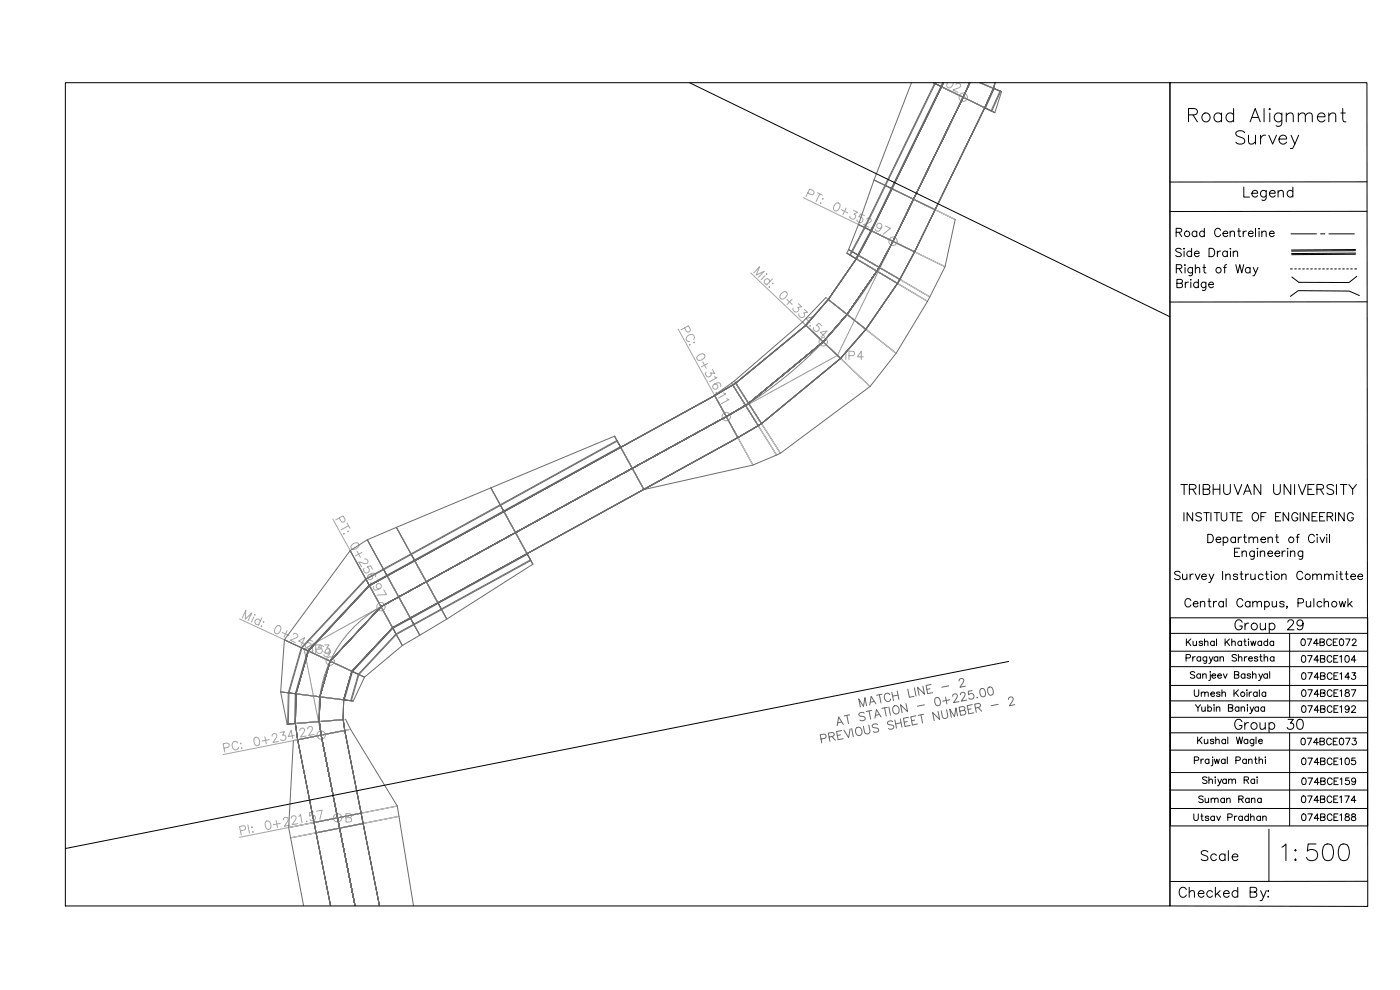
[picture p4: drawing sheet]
<svg xmlns="http://www.w3.org/2000/svg" width="420mm" height="297mm" viewBox="0 0 420 297" stroke-linecap="round" stroke-linejoin="round" font-family="sans-serif">
<defs><g id="words">
<text font-size="8.8" x="383.5" y="259.3">1:500</text>
<g font-size="7.5">
<text x="372.2" y="61.4">Legend</text>
<text x="369.4" y="191.2">Group 29</text>
</g>
<g font-size="6.2">
<text x="353.1" y="149.6">TRIBHUVAN UNIVERSITY</text>
<text x="359.1" y="259.3">Scale</text>
</g>
<text font-size="5.7" x="351.7" y="72.3">Road Centreline</text>
<g font-size="5.3">
<text x="389.1" y="195.1">074BCE072</text>
<text x="389.5" y="200">074BCE104</text>
<text x="389.5" y="210.3">074BCE187</text>
<text x="389.1" y="224.7">074BCE073</text>
<text x="389.5" y="230.7">074BCE105</text>
<text x="389.5" y="236.7">074BCE159</text>
<text x="358.4" y="242">Suman Rana</text>
<text x="389.5" y="242">074BCE174</text>
</g>
<g font-size="4.9">
<text x="389.5" y="205">074BCE143</text>
<text x="389.5" y="214.8">074BCE192</text>
<text x="357" y="247.3">Utsav Pradhan</text>
<text x="389.5" y="247.3">074BCE188</text>
</g>
</g></defs>
<!-- layer: C-ROAD-TEXT -->
<g fill="none" stroke="#a4a4a4" stroke-width=".3">
<path d="M280.1 24.8l9 4.4M282.9 25.2l-.1 .1 .2 .1M284.3 24.8a1.06 1.06 0 0 0 .2 1.4l.2 .1a1.35 1.35 0 0 0 1.4-1.5M286.9 25.3l.7-.3 .7 .5a.79 .79 0 0 1-.7 .9l-1.6 .6 1.5 .7M241 59.3l27 13.1M242.4 57.9l1 .5a.67 .67 0 0 0 .8-.3 .67 .67 0 0 0-.2-.9l-1-.5-1.1 2.3M245.3 57.8l1.5 .8M246 58.2l-1.1 2.3M246.8 59.6l.2 .1zM246.2 60.9l.2 .1zM250.8 61.1a.79 .79 0 0 1 .9-.2 .79 .79 0 0 1 .4 .8 1.28 1.28 0 0 1-1.6 1.5 1.37 1.37 0 0 1 .3-2.1zM252.5 62.9l1.9 1"/>
<path d="M253.9 62.4l-.9 2M256.1 63.1l1.2 .6-1 .5a.84 .84 0 0 1-.1 1.5 .84 .84 0 0 1-1.2-.8M259.4 64.7l-1.1-.5-.6 .9a.9 .9 0 0 1 1.3 .6 .9 .9 0 0 1-.8 1.1 .9 .9 0 0 1-1-.9M260.1 65.7l.7-.3 .7 .6a.79 .79 0 0 1-.7 .8l-1.6 .6 1.5 .7M261.5 68.3l-.1 .2h.2M264.6 68.2a.79 .79 0 0 1-1.3 .1 .79 .79 0 0 1 .3-1.2 .79 .79 0 0 1 1.1 .6 1.34 1.34 0 0 1-1.7 1.6l-.3-.6M265.7 67.8l1.5 .7-2.2 1.8M203.5 98.7l14.5 26.3M205.4 98.4l.6 .9a.67 .67 0 0 0 .8 .3 .67 .67 0 0 0 .3-.9l-.5-1-2.2 1.3M225.3 81.9l21.8 20.7M226.2 81.9l1.8-1.9-1.1 2.5 2.5-1.1-1.8 1.8M229.6 82.7l-1.2 1.3"/>
<path d="M230 82.1l.2 .2zM230.8 86l.1 .2zM231 84.6a.81 .81 0 0 0-.8-.9 .81 .81 0 0 0-.8 .8 .81 .81 0 0 0 .9 .8M231.8 85l.1 .2zM231.8 83.7l-1.7 1.8M234.7 87.9l.5-.3a.78 .78 0 0 1 .8 .1 .78 .78 0 0 1 .2 .9 1.28 1.28 0 0 1-2 .9 1.15 1.15 0 0 1 .5-1.6zM236.2 89.8l1.5 1.5M237.7 89.8l-1.5 1.6M239.6 91.1l1 .9-1.2 .2a.85 .85 0 0 1-.5 1.5 .85 .85 0 0 1-.9-1.3M241.4 92.8l.9 .9-1.2 .2a.84 .84 0 0 1-.4 1.4 .84 .84 0 0 1-.9-1.2M243.1 96.8l-1.3-1.3 2-.4-1.7 1.9M243.2 97.7l-.2 .2h.2"/>
<path d="M246.6 97.8l-.8-.8-.9 .7a.9 .9 0 0 1 1 .9 .9 .9 0 0 1-1 .8 .9 .9 0 0 1-.7-1.1M206.9 103.4l.1 .2zM208.2 101.8a.94 .94 0 0 0 0-1.2 .94 .94 0 0 0-1.2-.2l-.6 .3a.94 .94 0 0 0-.4 1.1 .94 .94 0 0 0 1 .7M208.2 102.7l.1 .2zM209.3 106.9a1.27 1.27 0 0 1 2.2-.3 1.46 1.46 0 0 1-2.2 1.3l-.2-.6zM210.9 108.6l1.1 1.9M212.4 109l-1.9 1.1M213.8 110.9l.7 1.1-1.2-.1a.84 .84 0 0 1-.9 1.2 .84 .84 0 0 1-.5-1.4M214.3 115.3a.79 .79 0 0 1 1.1 .6 .79 .79 0 0 1-.9 .9 .79 .79 0 0 1-.5-1.2 1.78 1.78 0 0 1 2.2-.5l.1 .6-.1 .2M214.5 113l.7 .3-2.3 1.2M215 117.8h-.1l.1 .2M217.1 117.9l.8 .3-2.3 1.2"/>
<path d="M218.1 119.6l.7 .3-2.2 1.2M247.5 100.9l-1.3-1.2 2-.4-1.7 1.8M253.8 105.4v2.5M254.8 106.7h1.1a.66 .66 0 0 0 .6-.7 .66 .66 0 0 0-.6-.6h-1.1v2.5M259.1 107.1h-1.8l1.2-1.7v2.5M99.9 155.7l14.4 26.3M101.8 155.4l.5 1a.67 .67 0 0 0 .9 .2 .67 .67 0 0 0 .3-.9l-.5-.9-2.3 1.2M104.2 157l.8 1.5M104.4 159.4l.1 .2zM104.6 157.7l-2.2 1.3M103.1 160.1l.1 .2zM105.5 163.6a1.28 1.28 0 0 1 2.2-.2 1.47 1.47 0 0 1-2.2 1.2l-.2-.6z"/>
<path d="M107.1 165.3l1.1 1.9M108.6 165.8l-1.9 1M109.3 170.5a.9 .9 0 0 0 .3 1.3 .9 .9 0 0 0 1.3-.5 .9 .9 0 0 0-.7-1.2l1-.4 .6 1.1M109.4 167.8l.8 .1 .2 .9a.78 .78 0 0 1-1.1 .3l-1.6-.5 .8 1.5M110.8 172.4a.79 .79 0 0 1 1.1 .7 .79 .79 0 0 1-1 .8 .79 .79 0 0 1-.5-1.1 1.75 1.75 0 0 1 2.2-.5l.2 .5-.2 .3M111.5 175l-.2-.1 .1 .2M112.1 175.9a.73 .73 0 0 0 .1 .8 .73 .73 0 0 0 .7 .4 1.48 1.48 0 0 0 1.5-1.6 .79 .79 0 0 0-1-.4 .79 .79 0 0 0-.4 1.1 .79 .79 0 0 0 1 .4M115.2 176.9l.8 1.5-2.8 .2M71.9 185.7l27.2 12.7M72.7 185.4l1.1-2.3-.2 2.7 1.9-1.9-1 2.3M76.2 185.1l-.7 1.6M76.4 184.4l.2 .1z"/>
<path d="M78.1 186.4a.81 .81 0 0 0-1-.6 .81 .81 0 0 0-.5 1.1 .81 .81 0 0 0 1.1 .4M78.4 187.9l.2 .1zM78.6 185.3l-1.1 2.3M79 186.6l.2 .1zM83 187.9a.77 .77 0 0 1 .9-.1 .77 .77 0 0 1 .4 .7 1.29 1.29 0 0 1-1.6 1.5 1.38 1.38 0 0 1 .3-2.1zM84.7 189.8l2 .9M86.1 189.2l-.9 2M88 190.4l.7-.4 .7 .6a.8 .8 0 0 1-.7 .9l-1.6 .6 1.5 .7M91.3 193.1l-1.7-.8 1.8-1-1 2.3M93.8 193.5v2.5M93.9 192.4l-1.1-.5-.6 1a.9 .9 0 0 1 1.2 .5 .9 .9 0 0 1-.7 1.2 .9 .9 0 0 1-1-.9M93.9 195h-.2l.2 .1"/>
<path d="M94.7 194.8h1.1a.66 .66 0 0 0 .6-.7 .66 .66 0 0 0-.6-.6h-1.1v2.5M97.1 194l-1.1-.5-.5 .9a.9 .9 0 0 1 1.2 .5 .9 .9 0 0 1-.7 1.2 .9 .9 0 0 1-1-.9M97.5 193.5h1.3l-.7 .9a.83 .83 0 0 1 .6 1.4 .83 .83 0 0 1-1.5-.3M99.1 195.8a.79 .79 0 0 1-1.3 .1 .79 .79 0 0 1 .3-1.2 .79 .79 0 0 1 1.1 .6 1.75 1.75 0 0 1-1.5 1.7l-.5-.3v-.3M84.1 219.8l1.3-.3-.6 1.1a.85 .85 0 0 1 .9 1.2 .85 .85 0 0 1-1.5 0M90 219.2l.3-.7 .9 .1a.79 .79 0 0 1 0 1.1l-1 1.4 1.7-.3M92.4 218.7l.3-.6h.9a.78 .78 0 0 1 0 1.1l-1 1.5 1.7-.4M67.2 224.5l1.1-.2a.67 .67 0 0 0 .5-.8 .67 .67 0 0 0-.8-.6l-1 .3 .5 2.5M71.4 222.9a.93 .93 0 0 0-1.2-.4 .93 .93 0 0 0-.6 1.1l.2 .6a.93 .93 0 0 0 .9 .8 .93 .93 0 0 0 .9-.8M72.2 223l.1 .2zM72.5 224.4l.1 .2zM76.4 221.4a.84 .84 0 0 1 1.2 .1 1.29 1.29 0 0 1-.4 2.2 1.63 1.63 0 0 1-.8-2.3z"/>
<path d="M79.5 221.1l.4 2.1M80.8 221.9l-2.2 .4M81.7 220.9l.3-.7h.9a.78 .78 0 0 1 0 1.2l-1 1.4 1.7-.3M88.3 220.7l-1.8 .3 .9-1.9 .5 2.5M89.1 221.1l.1 .3 .1-.2M96.4 220.6l-29.4 5.8M72.2 249.3l1-.2a.67 .67 0 0 0 .5-.8 .67 .67 0 0 0-.7-.5l-1.1 .2 .5 2.5M74.4 247.5l.5 2.5M75.6 248.1l.1 .2zM75.9 249.5v.3zM79.7 246.5a.83 .83 0 0 1 1.3 .2 1.28 1.28 0 0 1-.4 2.2 1.63 1.63 0 0 1-.9-2.4zM82.9 246.2l.4 2.1"/>
<path d="M84.2 247l-2.2 .5M85.1 246l.3-.7 .9 .1a.8 .8 0 0 1 0 1.1l-1 1.4 1.7-.3M87.4 245.5l.4-.7 .9 .1a.76 .76 0 0 1-.1 1.1l-.9 1.4 1.6-.3M89.7 245l.5-.6 .4 2.5M92 246.3l-.1 .2 .3-.1M94.1 243.6l-1.2 .2 .1 1.1a.89 .89 0 0 1 1.3-.3 .89 .89 0 0 1 .1 1.4 .89 .89 0 0 1-1.3-.1M95 243.4l1.7-.3-.7 2.7M101.3 245.4l-29.4 5.8M103.8 245.3l1.5-.1 .2-.3-.1-.5-.5-.3h-1.1v2.5h1.1a.66 .66 0 0 0 .6-.6 .66 .66 0 0 0-.6-.7"/>
<circle cx="289.1" cy="29.2" r="1.25"/>
<circle cx="268" cy="72.4" r="1.25"/>
<circle cx="247.1" cy="102.6" r="1.25"/>
<circle cx="218" cy="125" r="1.25"/>
<circle cx="99.1" cy="198.4" r="1.25"/>
<circle cx="114.4" cy="182" r="1.25"/>
<circle cx="96.4" cy="220.6" r="1.25"/>
<circle cx="101.3" cy="245.4" r="1.25"/>
</g>
<!-- layer: C-ROAD -->
<g fill="none" stroke="#a4a4a4" stroke-width=".3">
<path d="M251.3 106.6h.1M91.3 194.7h.1M101.3 245.4h.1"/>
<circle cx="289.1" cy="29.2" r=".1"/>
<circle cx="268" cy="72.4" r=".1"/>
<circle cx="218" cy="125" r=".1"/>
<circle cx="114.4" cy="182" r=".1"/>
<circle cx="96.4" cy="220.6" r=".1"/>
</g>
<g fill="none" stroke="#979797" stroke-width=".3">
<path d="M289.2 28.9l-.1 .3M289.3 28.6l-.1 .2M289.5 28.3l-.1 .2M289.7 27.9l-.1 .3M289.8 27.6l-.1 .2M290 27.3l-.1 .2M290.2 26.9l-.1 .2M290.3 26.6l-.1 .2M290.5 26.2l-.1 .3M290.7 25.9l-.2 .2M290.8 25.6l-.1 .2M291 25.2l-.1 .3"/>
<path d="M291.1 24.9l-.1 .2M264.4 79.8l-.1 .2M264.6 79.5l-.2 .2M264.7 79.1l-.1 .3M264.9 78.8l-.1 .2M265.1 78.5l-.2 .2M265.2 78.1l-.1 .2M265.4 77.8l-.1 .2M265.5 77.4l-.1 .3M265.7 77.1l-.1 .2M265.9 76.8l-.1 .2M266 76.4l-.1 .3"/>
<path d="M266.2 76.1l-.1 .2M266.4 75.8l-.1 .2M266.5 75.4l-.1 .2M266.7 75.1l-.1 .2M266.9 74.8l-.2 .2M267 74.4l-.1 .2M267.2 74.1l-.1 .2M267.3 73.7l-.1 .3M267.5 73.4l-.1 .2M267.7 73.1l-.1 .2M267.8 72.7l-.1 .3M268 72.4l-.1 .2"/>
<path d="M254.7 99.7l-.1 .2M254.9 99.4l-.1 .2M255 99l-.1 .3M255.2 98.7l-.1 .2M255.4 98.4l-.1 .2M255.5 98l-.1 .2M255.7 97.7l-.1 .2M255.9 97.3l-.2 .3M256 97l-.1 .2M256.2 96.7l-.1 .2M256.4 96.3l-.2 .3M256.5 96l-.1 .2"/>
<path d="M256.7 95.7l-.1 .2M256.8 95.3l-.1 .2M257 95l-.1 .2M257.2 94.6l-.1 .3M257.3 94.3l-.1 .2M257.5 94l-.1 .2M257.7 93.6l-.2 .3M257.8 93.3l-.1 .2M258 93l-.1 .2M258.2 92.6l-.2 .2M258.3 92.3l-.1 .2M258.5 91.9l-.1 .3"/>
<path d="M258.6 91.6l-.1 .2M258.8 91.3l-.1 .2M259 90.9l-.1 .3M259.1 90.6l-.1 .2M259.3 90.3l-.1 .2M259.5 89.9l-.1 .2M259.6 89.6l-.1 .2M259.8 89.2l-.1 .3M260 88.9l-.1 .2M260.1 88.6l-.1 .2M260.3 88.2l-.1 .3M260.5 87.9l-.2 .2"/>
<path d="M260.6 87.6l-.1 .2M260.8 87.2l-.1 .3M260.9 86.9l-.1 .2M261.1 86.6l-.1 .2M261.3 86.2l-.1 .2M261.4 85.9l-.1 .2M261.6 85.5l-.1 .3M261.8 85.2l-.1 .2M261.9 84.9l-.1 .2M262.1 84.5l-.1 .3M262.3 84.2l-.1 .2M262.4 83.9l-.1 .2"/>
<path d="M262.6 83.5l-.1 .2M262.8 83.2l-.2 .2M262.9 82.8l-.1 .3M263.1 82.5l-.1 .2M263.2 82.2l-.1 .2M263.4 81.8l-.1 .3M263.6 81.5l-.1 .2M263.7 81.2l-.1 .2M263.9 80.8l-.1 .2M264.1 80.5l-.1 .2M264.2 80.1l-.1 .3M227.4 119.8l-.3 .2"/>
<path d="M227.7 119.6l-.2 .2M228 119.5l-.2 .1M228.3 119.3l-.2 .1M228.7 119.1l-.2 .1M229 118.9l-.2 .1M229.3 118.7l-.2 .2M229.7 118.6l-.2 .1M230 118.4l-.2 .1M230.3 118.2l-.2 .1M230.7 118l-.3 .1M231 117.8l-.2 .2M231.3 117.7l-.2 .1"/>
<path d="M231.6 117.5l-.2 .1M232 117.3l-.3 .1M232.3 117.1l-.2 .1M232.6 116.9l-.2 .2M233 116.8l-.3 .1M233.3 116.6l-.2 .1M233.6 116.4l-.2 .1M233.9 116.2l-.2 .1M234.3 116l-.3 .2M234.6 115.8l-.2 .2M234.9 115.7l-.2 .1M235.2 115.5l-.2 .1"/>
<path d="M235.6 115.3l-.2 .1M235.9 115.1l-.2 .1M236.2 114.9l-.2 .2M236.6 114.8l-.2 .1M236.9 114.6l-.2 .1M237.2 114.4l-.2 .1M237.5 114.2l-.2 .1M237.9 114l-.2 .2M238.2 113.9l-.2 .1M238.5 113.7l-.2 .1M238.9 113.5l-.3 .1M239.2 113.3l-.2 .1"/>
<path d="M239.5 113.1l-.2 .2M239.9 113l-.3 .1M240.2 112.8l-.2 .1M240.5 112.6l-.2 .1M240.8 112.4l-.2 .1M241.2 112.2l-.3 .2M241.5 112.1l-.2 .1M241.8 111.9l-.2 .1M242.2 111.7l-.3 .1M242.5 111.5l-.2 .1M242.8 111.3l-.2 .2M243.1 111.1l-.2 .2"/>
<path d="M243.5 111l-.3 .1M243.8 110.8l-.2 .1M244.1 110.6l-.2 .1M244.4 110.4l-.2 .1M244.8 110.2l-.2 .2M245.1 110.1l-.2 .1M245.4 109.9l-.2 .1M245.8 109.7l-.3 .1M246.1 109.5l-.2 .1M246.4 109.3l-.2 .2M246.8 109.2l-.3 .1M247.1 109l-.2 .1"/>
<path d="M247.4 108.8l-.2 .1M247.7 108.6l-.2 .1M248.1 108.4l-.3 .2M248.4 108.3l-.2 .1M248.7 108.1l-.2 .1M249.1 107.9l-.3 .1M249.4 107.7l-.2 .1M249.7 107.5l-.2 .2M250 107.3l-.2 .2M250.4 107.2l-.3 .1M250.7 107l-.2 .1M251 106.8l-.2 .1"/>
<path d="M251.4 106.4l-.3 .3M251.6 106.1l-.1 .2M251.7 105.8l-.1 .2M251.9 105.4l-.1 .3M252.1 105.1l-.1 .2M252.2 104.8l-.1 .2M252.4 104.4l-.1 .2M252.6 104.1l-.1 .2M252.7 103.7l-.1 .3M252.9 103.4l-.1 .2M253.1 103.1l-.1 .2M253.2 102.7l-.1 .3"/>
<path d="M253.4 102.4l-.1 .2M253.6 102.1l-.1 .2M253.7 101.7l-.1 .2M253.9 101.4l-.1 .2M254 101l-.1 .3M254.2 100.7l-.1 .2M254.4 100.4l-.1 .2M254.5 100l-.1 .3M218.2 124.9l-.2 .1M218.5 124.7l-.2 .1M218.8 124.5l-.2 .2M219.2 124.3l-.3 .2"/>
<path d="M219.5 124.2l-.2 .1M219.8 124l-.2 .1M220.1 123.8l-.2 .1M220.5 123.6l-.3 .1M220.8 123.4l-.2 .2M221.1 123.3l-.2 .1M221.4 123.1l-.2 .1M221.8 122.9l-.2 .1M222.1 122.7l-.2 .1M222.4 122.5l-.2 .2M222.8 122.4l-.3 .1M223.1 122.2l-.2 .1"/>
<path d="M223.4 122l-.2 .1M223.8 121.8l-.3 .1M224.1 121.6l-.2 .2M224.4 121.5l-.2 .1M224.7 121.3l-.2 .1M225.1 121.1l-.3 .1M225.4 120.9l-.2 .1M225.7 120.7l-.2 .2M226.1 120.6l-.3 .1M226.4 120.4l-.2 .1M226.7 120.2l-.2 .1M227 120l-.2 .1"/>
<path d="M91.3 195l.1 .3M91.4 195.4v.2M91.4 194.6l-.1 .3M91.5 195.7v.3M91.5 196.1l.1 .3M91.6 196.5l.1 .2M91.7 196.9v.2M91.7 194.5l-.2 .1M91.8 197.2v.3M91.8 197.6l.1 .2M91.9 198l.1 .2M92 198.3v.3"/>
<path d="M92.1 198.7v.2M92.1 194.3l-.2 .1M92.1 199.1l.1 .2M92.2 199.4v.3M92.3 199.8v.2M92.4 194.1l-.2 .1M92.7 193.9l-.2 .1M93.1 193.7l-.3 .2M93.4 193.6l-.2 .1M93.7 193.4l-.2 .1M94 193.2l-.2 .1M94.4 193l-.2 .1"/>
<path d="M94.7 192.8l-.2 .2M95 192.7l-.2 .1M95.4 192.5l-.3 .1M95.7 192.3l-.2 .1M96 192.1l-.2 .1M96.3 191.9l-.2 .2M96.7 191.7l-.3 .2M97 191.6l-.2 .1M97.3 191.4l-.2 .1M97.7 191.2l-.3 .1M98 191l-.2 .1M98.3 190.8l-.2 .2"/>
<path d="M98.6 190.7l-.2 .1M99 190.5l-.2 .1M99.3 190.3l-.2 .1M99.6 190.1l-.2 .1M100 189.9l-.3 .2M100.3 189.8l-.2 .1M100.6 189.6l-.2 .1M100.9 189.4l-.2 .1M101.3 189.2l-.2 .1M101.6 189l-.2 .2M101.9 188.9l-.2 .1M102.3 188.7l-.3 .1"/>
<path d="M102.6 188.5l-.2 .1M102.9 188.3l-.2 .1M103.2 188.1l-.2 .2M103.6 188l-.3 .1M103.9 187.8l-.2 .1M104.2 187.6l-.2 .1M104.6 187.4l-.3 .1M104.9 187.2l-.2 .2M105.2 187l-.2 .2M105.5 186.9l-.2 .1M105.9 186.7l-.2 .1M106.2 186.5l-.2 .1"/>
<path d="M106.5 186.3l-.2 .1M106.9 186.2l-.3 .1M107.2 186l-.2 .1M107.5 185.8l-.2 .1M107.8 185.6l-.2 .1M108.2 185.4l-.2 .1M108.5 185.2l-.2 .2M108.8 185.1l-.2 .1M109.2 184.9l-.3 .1M109.5 184.7l-.2 .1M109.8 184.5l-.2 .1M110.1 184.3l-.2 .2"/>
<path d="M110.5 184.2l-.2 .1M110.8 184l-.2 .1M111.1 183.8l-.2 .1M111.5 183.6l-.3 .1M111.8 183.4l-.2 .2M112.1 183.3l-.2 .1M112.4 183.1l-.2 .1M112.8 182.9l-.3 .1M113.1 182.7l-.2 .1M113.4 182.5l-.2 .1M113.8 182.4l-.3 .1M114.1 182.2l-.2 .1"/>
<path d="M114.3 182l-.1 .1M92.3 200.2l.1 .2M92.4 200.5l.1 .3M92.5 200.9v.2M92.6 201.3v.2M92.6 201.6l.1 .3M92.7 202l.1 .2M92.8 202.4v.2M92.9 202.7v.3M92.9 203.1l.1 .3M93 203.5l.1 .2M93.1 203.8v.3"/>
<path d="M93.1 204.2l.1 .3M93.2 204.6l.1 .2M93.3 204.9v.3M93.4 205.3v.3M93.4 205.7l.1 .2M93.5 206.1l.1 .2M93.6 206.4v.3M93.7 206.8v.2M93.7 207.2l.1 .2M93.8 207.5l.1 .3M93.9 207.9v.2M94 208.3v.2"/>
<path d="M94 208.6l.1 .3M94.1 209v.2M94.2 209.4v.2M94.2 209.7l.1 .3M94.3 210.1l.1 .2M94.4 210.5v.2M94.5 210.8v.3M94.5 211.2l.1 .2M94.6 211.6l.1 .2M94.7 211.9v.3M94.8 212.3v.3M94.8 212.7l.1 .2"/>
<path d="M94.9 213v.3M95 213.4v.3M95 213.8l.1 .2M95.1 214.1l.1 .3M95.2 214.5v.3M95.3 214.9v.2M95.3 215.3l.1 .2M95.4 215.6l.1 .3M95.5 216v.2M95.5 216.4l.1 .2M95.6 216.7l.1 .3M95.7 217.1l.1 .2"/>
<path d="M95.8 217.5v.2M95.8 217.8l.1 .3M95.9 218.2l.1 .2M96 218.6v.2M96.1 218.9v.3M96.1 219.3l.1 .2M96.2 219.7l.1 .2M96.3 220v.3M96.4 220.4v.2"/>
</g>
<path d="M291 24.8l-23 47.6a119.9 119.9 0 0 1-50 52.6l-103.7 57a36 36 0 0 0-17.9 38.6l10.2 51.2" fill="none" stroke="#818181" stroke-width=".3"/>
<!-- layer: C-ROAD-CORR -->
<g fill="none" stroke="#9f9f9f" stroke-width=".3">
<path d="M280.1 24.8l18.5 9M294.1 24.8l6.5 2.7M262.3 54l24.4 11.9M254.2 76l24.2 14.4M254.7 74.9l24.4 14.2M257.6 67.4l26 12.6M240.8 96.6l20.3 19.4M247.8 89.3l21.1 16.7M214.4 118.6l11.6 20.9M219.6 114.9l13.5 21.6M220.4 114.3l13.8 21.7M184.4 130.9l8.8 16"/>
<path d="M119 158.2l15.1 27.5M147.3 146.4l12.6 22.9M105.1 165.2l15.6 28.5M110.2 162l15.8 28.6M85.3 192l24.1 11.2M84.2 207.6l21.8 2.7M103.7 215.8l-17.5 1.5M105.2 218.8l-17.2 3.4M119.2 241.8l-32.6 6.5M119.7 244.9l-32.5 6.5"/>
</g>
<g fill="none" stroke="#575757" stroke-width=".3">
<path d="M282.6 26l12.9 6.3M294.1 24.8l4.1 1.7M267.7 56.6l12.9 6.3M257 77.7l12.3 7.3M257.6 76.6l12.5 7.2M261.5 69.3l13 6.3M241.8 97.6l10.5 9.9M248.6 89.9l11.3 8.9M214.5 118.7l6.9 12.6M219.9 115.5l7.7 12.2M220.8 115l7.7 12.1M186.3 134.2l6.9 12.6"/>
<path d="M151.2 153.5l7 12.6M110.9 175.7l6.9 12.6M116.2 172.8l6.9 12.6M124.5 168.2l6.9 12.7M92.5 195.3l13.1 6.1M88.8 208.2l14.3 1.8M103 215.9l-14.4 1.2M103.5 219.2l-14.2 2.8M108.4 244l-14.2 2.8M109 247.1l-14.1 2.8"/>
</g>
<g fill="none" stroke="#757575" stroke-width=".3">
<path d="M282.6 26l12.9 6.3M294.1 24.8l4.1 1.7M267.7 56.6l12.9 6.3M257 77.7l12.3 7.3M257.6 76.6l12.5 7.2M261.5 69.3l13 6.3M241.8 97.6l10.5 9.9M248.6 89.9l11.3 8.9M214.5 118.7l6.9 12.6M219.9 115.5l7.7 12.2M220.8 115l7.7 12.1M186.3 134.2l6.9 12.6"/>
<path d="M151.2 153.5l7 12.6M110.9 175.7l6.9 12.6M116.2 172.8l6.9 12.6M124.5 168.2l6.9 12.7M92.5 195.3l13.1 6.1M88.8 208.2l14.3 1.8M103 215.9l-14.4 1.2M103.5 219.2l-14.2 2.8M108.4 244l-14.2 2.8M109 247.1l-14.1 2.8"/>
</g>
<g fill="none" stroke="#848484" stroke-width=".3">
<path d="M282.6 26l12.9 6.3M294.1 24.8l4.1 1.7M267.7 56.6l12.9 6.3M257 77.7l12.3 7.3M257.6 76.6l12.5 7.2M261.5 69.3l13 6.3M241.8 97.6l10.5 9.9M248.6 89.9l11.3 8.9M214.5 118.7l6.9 12.6M219.9 115.5l7.7 12.2M220.8 115l7.7 12.1M186.3 134.2l6.9 12.6"/>
<path d="M151.2 153.5l7 12.6M110.9 175.7l6.9 12.6M116.2 172.8l6.9 12.6M124.5 168.2l6.9 12.7M92.5 195.3l13.1 6.1M88.8 208.2l14.3 1.8M103 215.9l-14.4 1.2M103.5 219.2l-14.2 2.8M108.4 244l-14.2 2.8M109 247.1l-14.1 2.8"/>
</g>
<g fill="none" stroke="#929292" stroke-width=".3">
<path d="M282.6 26l12.9 6.3M294.1 24.8l4.1 1.7M267.7 56.6l12.9 6.3M257 77.7l12.3 7.3M257.6 76.6l12.5 7.2M261.5 69.3l13 6.3M241.8 97.6l10.5 9.9M248.6 89.9l11.3 8.9M214.5 118.7l6.9 12.6M219.9 115.5l7.7 12.2M220.8 115l7.7 12.1M186.3 134.2l6.9 12.6"/>
<path d="M151.2 153.5l7 12.6M110.9 175.7l6.9 12.6M116.2 172.8l6.9 12.6M124.5 168.2l6.9 12.6M92.5 195.3l13.1 6.1M88.8 208.2l14.3 1.8M103 215.9l-14.4 1.2M103.4 219.2l-14.1 2.8M108.4 244l-14.2 2.8M109 247.1l-14.1 2.8"/>
</g>
<g fill="none" stroke="#dcdcdc" stroke-width=".3">
<path d="M282.6 26l12.9 6.3M294.1 24.8l4.1 1.7M267.7 56.6l12.9 6.3M257 77.7l12.3 7.3M257.6 76.6l12.5 7.2M261.5 69.3l13 6.3M241.8 97.6l10.5 9.9M248.6 89.9l11.3 8.9M214.5 118.7l6.9 12.6M219.9 115.5l7.7 12.2M220.8 115l7.7 12.1M186.3 134.2l6.9 12.6"/>
<path d="M151.2 153.5l7 12.6M110.9 175.7l6.9 12.6M116.2 172.8l6.9 12.6M124.5 168.2l6.9 12.7M92.5 195.3l13.1 6.1M88.8 208.2l14.3 1.8M103 215.9l-14.4 1.2M103.5 219.2l-14.2 2.8M108.4 244l-14.2 2.8M109 247.1l-14.1 2.8"/>
</g>
<g fill="none" stroke="#696969" stroke-width=".3">
<path d="M280.1 24.8l18.5 9M294.1 24.8l6.5 2.7M262.3 54l24.4 11.9M254.2 76l24.2 14.4M254.7 74.9l24.4 14.2M257.6 67.4l26 12.6M240.8 96.6l20.3 19.4M247.8 89.3l21.1 16.7M214.4 118.6l11.6 20.9M219.6 114.9l13.5 21.6M220.4 114.3l13.8 21.7M184.4 130.9l8.8 16"/>
<path d="M119 158.2l15.1 27.5M147.3 146.4l12.6 22.9M105.1 165.2l15.6 28.5M110.2 162l15.8 28.6M85.3 192l24.1 11.2M84.2 207.6l21.8 2.7M103.7 215.8l-17.5 1.5M105.2 218.8l-17.2 3.4M119.2 241.8l-32.6 6.5M119.7 244.9l-32.5 6.5"/>
</g>
<g fill="none" stroke="#a4a4a4" stroke-width=".3">
<path d="M282.6 26h.1M289.1 29.2h.1M295.5 32.3h.1M298.2 26.5h.1M267.7 56.6h.1M274.2 59.8h.1M257 77.7h.1M257.6 76.6h.1M261.5 69.3h.1M268 72.4h.1M274.5 75.6h.1M280.6 62.9h.1"/>
<path d="M241.8 97.6h.1M248.6 89.9h.1M254.2 94.3h.1M259.9 98.8h.1M263.2 81.3h.1M263.8 80.2h.1M269.3 85h.1M270.1 83.8h.1M214.5 118.7h.1M219.9 115.5h.1M220.8 115h.1M247.1 102.6h.1"/>
<path d="M252.3 107.5h.1M186.3 134.2h.1M218 125h.1M221.4 131.3h.1M223.7 121.6h.1M224.7 121h.1M227.6 127.7h.1M228.5 127.1h.1M151.2 153.5h.1M154.7 159.8h.1M189.8 140.5h.1M193.2 146.8h.1"/>
<path d="M110.9 175.7h.1M116.2 172.8h.1M119.7 179.1h.1M124.5 168.2h.1M127.9 174.6h.1M158.2 166.1h.1M92.5 195.3h.1M99.1 198.4h.1M114.3 182h.1M117.8 188.3h.1M123.1 185.4h.1M131.4 180.9h.1"/>
<path d="M131.4 180.8v.1M88.6 217.1h.1M88.8 208.2h.1M95.8 216.5h.1M96 209.1h.1M103 215.9h.1M103.1 210h.1M103.5 219.2h.1M105.6 201.4h.1M89.3 222h.1M96.4 220.6h.1M94.2 246.8h.1"/>
<path d="M94.9 249.9h.1M101.3 245.4h.1M101.9 248.5h.1M108.4 244h.1M109 247.1h.1"/>
</g>
<g fill="none" stroke="#c8c8c8" stroke-width=".3">
<path d="M274.5 75.6l9.1 4.4M280.6 62.9l6.1 3M240.8 96.6l1 1M247.8 89.3l.8 .6M259.9 98.8l9 7.2M269.3 85l9.1 5.4M270.1 83.8l9 5.3M214.4 118.6l.1 .1M219.6 114.9l.3 .6M220.4 114.3l.4 .7M252.3 107.5l8.8 8.5M221.4 131.3l4.6 8.2"/>
<path d="M227.6 127.7l5.5 8.8M228.5 127.1l5.7 8.9M193.2 146.8v.1M103.7 215.8l-.7 .1M105.2 218.8l-1.7 .4M89.3 222l-1.3 .2M94.2 246.8l-7.6 1.5M94.9 249.9l-7.7 1.5M119.2 241.8l-10.8 2.2M119.7 244.9l-10.7 2.2"/>
</g>
<g fill="none" stroke="#676767" stroke-width=".3">
<path d="M280.5 25l2.1 1zM283.9 39.8l-.1 .2M284.6 38.4l-.6 1.1M284.8 38l-.1 .2M285.4 36.6l-.5 1.1M285.7 36.2l-.2 .2M286.3 34.8l-.5 1.1M286.5 34.4l-.1 .2M287.2 33l-.6 1.1M287.4 32.6l-.1 .2M288.1 31.2l-.6 1.1M288.3 30.8l-.1 .2"/>
<path d="M288.9 29.4l-.5 1.1M289.2 29l-.2 .2M289.8 27.6l-.5 1.1M290 27.1l-.1 .3M290.6 25.8l-.5 1.1M290.8 25.3l-.1 .2M291 24.8l-.1 .3M295.5 32.3l2.1 1.1zM299.8 27.2l-1.6-.7 2.1 .9-.2-.1M265.6 55.6l2.1 1zM274 60l-.5 1.1M274.3 59.5l-.1 .3"/>
<path d="M274.9 58.2l-.5 1.1M275.1 57.7l-.1 .3M275.8 56.4l-.5 1.1M276 55.9l-.1 .3M276.7 54.6l-.6 1.1M276.9 54.1l-.1 .3M277.6 52.8l-.6 1.1M277.8 52.3l-.1 .3M278.4 51l-.5 1.1M278.6 50.6l-.1 .2M279.3 49.2l-.5 1.1M279.5 48.8l-.1 .2"/>
<path d="M280.2 47.4l-.6 1.1M280.4 47l-.1 .2M281.1 45.6l-.6 1.1M281.3 45.2l-.1 .2M281.9 43.8l-.5 1.1M282.2 43.4l-.2 .2M282.8 42l-.5 1.1M283 41.6l-.1 .2M283.7 40.2l-.6 1.1M255 76.5l2 1.2zM255.6 75.4l2 1.2zM259.4 68.2l2.1 1.1z"/>
<path d="M264.1 79.6l-.6 1.1M264.4 79.2l-.1 .2M265.1 77.9l-.6 1.1M265.3 77.4l-.1 .2M266 76.1l-.6 1.1M266.3 75.7l-.2 .2M267 74.3l-.6 1.1M267.2 73.9l-.1 .2M267.9 72.6l-.6 1.1M268.1 72.1l-.1 .3M268.8 70.8l-.6 1.1M269 70.3l-.1 .3"/>
<path d="M269.7 69l-.6 1.1M269.9 68.5l-.1 .3M270.5 67.2l-.5 1.1M270.8 66.7l-.1 .3M271.4 65.4l-.5 1.1M271.6 64.9l-.1 .3M272.3 63.6l-.5 1.1M272.5 63.1l-.1 .3M273.2 61.8l-.6 1.1M273.4 61.3l-.1 .3M250.1 99l-.8 1M250.4 98.7l-.1 .2"/>
<path d="M251.4 97.5l-.8 1M251.7 97.2l-.1 .2M252.7 96l-.8 1M253.1 95.7l-.2 .1M254 94.5l-.8 1M254.4 94.1l-.2 .2M255.2 92.9l-.7 1M255.5 92.5l-.2 .2M256.3 91.2l-.7 1.1M256.6 90.8l-.1 .2M257.5 89.6l-.7 1M257.8 89.2l-.2 .2"/>
<path d="M258.6 88l-.7 1M258.9 87.5l-.1 .2M259.8 86.3l-.8 1M260 85.9l-.1 .2M260.9 84.7l-.7 1M261.2 84.3l-.2 .2M262 83l-.7 1M262.3 82.6l-.1 .2M263.2 81.4l-.8 1M263.4 80.9l-.1 .3M226 120l-1 .8M226.3 119.6l-.2 .2"/>
<path d="M227.5 118.7l-1 .8M227.9 118.4l-.2 .1M229 117.4l-.9 .8M229.4 117.1l-.2 .2M230.6 116.1l-1 .8M231 115.8l-.2 .2M232.1 114.9l-.9 .8M232.5 114.6l-.2 .1M233.7 113.6l-1 .8M234.1 113.3l-.2 .1M235.2 112.3l-.9 .8M235.6 112l-.2 .2"/>
<path d="M236.8 111.1l-1 .8M237.2 110.7l-.2 .2M238.3 109.8l-1 .8M238.7 109.5l-.2 .1M239.9 108.5l-1 .8M240.2 108.2l-.2 .2M241.4 107.2l-1 .8M241.8 106.9l-.2 .2M242.9 106l-.9 .8M243.3 105.7l-.2 .1M244.5 104.7l-1 .8M244.9 104.4l-.2 .1"/>
<path d="M246 103.4l-.9 .8M246.4 103.1l-.2 .2M247.5 102.1l-.9 .8M247.8 101.7l-.1 .2M248.8 100.6l-.8 .9M249.1 100.2l-.1 .2M185.5 132.8l-.4-.6 1.2 2-.3-.6M191.2 139.7l-1.1 .6M191.7 139.5l-.3 .1M193 138.8l-1.1 .6M193.4 138.5l-.2 .1M194.7 137.8l-1.1 .6"/>
<path d="M195.2 137.6l-.3 .1M196.5 136.8l-1.1 .6M196.9 136.6l-.2 .1M198.2 135.9l-1.1 .6M198.7 135.6l-.3 .1M200 134.9l-1.1 .6M200.4 134.7l-.2 .1M201.7 133.9l-1.1 .6M202.2 133.7l-.3 .1M203.5 133l-1.1 .6M203.9 132.7l-.2 .2M205.2 132l-1.1 .6"/>
<path d="M205.7 131.8l-.3 .1M207 131l-1.1 .6M207.4 130.8l-.2 .1M208.7 130.1l-1.1 .6M209.2 129.8l-.2 .2M210.5 129.1l-1.1 .6M210.9 128.9l-.2 .1M212.2 128.2l-1 .6M212.7 127.9l-.2 .1M214 127.2l-1.1 .6M214.4 126.9l-.2 .2M215.7 126.2l-1 .6"/>
<path d="M216.2 126l-.2 .1M217.5 125.3l-1.1 .6M217.9 125l-.2 .1M219.2 124.3l-1.1 .6M219.7 124l-.3 .1M221 123.2l-1.1 .7M221.4 123l-.2 .1M222.7 122.2l-1.1 .7M223.1 122l-.2 .1M224.4 121.2l-1.1 .7M224.8 120.9l-.2 .2M150.4 152l-.3-.6 1.1 2.1-.3-.6"/>
<path d="M154.4 160l-1.1 .6M154.9 159.7l-.3 .2M156.2 159l-1.1 .6M156.6 158.8l-.2 .1M157.9 158l-1.1 .6M158.4 157.8l-.3 .1M159.7 157.1l-1.1 .6M160.1 156.8l-.2 .2M161.4 156.1l-1.1 .6M161.9 155.9l-.3 .1M163.2 155.2l-1.1 .6M163.6 154.9l-.2 .1"/>
<path d="M164.9 154.2l-1.1 .6M165.4 153.9l-.3 .2M166.7 153.2l-1.1 .6M167.1 153l-.2 .1M168.4 152.3l-1.1 .6M168.9 152l-.2 .1M170.2 151.3l-1.1 .6M170.6 151.1l-.2 .1M171.9 150.3l-1 .6M172.4 150.1l-.2 .1M173.7 149.4l-1.1 .6M174.1 149.1l-.2 .1"/>
<path d="M175.4 148.4l-1 .6M175.9 148.2l-.2 .1M177.2 147.4l-1.1 .6M177.6 147.2l-.2 .1M178.9 146.5l-1 .6M179.4 146.2l-.2 .1M180.7 145.5l-1.1 .6M181.1 145.3l-.2 .1M182.4 144.5l-1 .7M182.9 144.3l-.2 .1M184.2 143.6l-1.1 .6M184.6 143.3l-.2 .2"/>
<path d="M186 142.6l-1.1 .6M186.4 142.4l-.2 .1M187.7 141.6l-1.1 .7M188.1 141.4l-.2 .1M189.5 140.7l-1.1 .6M189.9 140.4l-.2 .2M110.6 175.2l-.9-1.5 1.2 2-.1-.2M115.4 171.3l-.3-.6 1.1 2.1-.3-.6M118.1 180l-.3 .1M119.4 179.3l-1.1 .6M119.8 179l-.2 .1M121.1 178.3l-1.1 .6"/>
<path d="M121.6 178.1l-.3 .1M122.9 177.3l-1.1 .6M123.3 177.1l-.2 .1M123.7 166.8l-.4-.6 1.2 2-.4-.5M124.6 176.4l-1.1 .6M125.1 176.1l-.2 .1M126.4 175.4l-1.1 .6M126.8 175.2l-.2 .1M128.1 174.4l-1.1 .6M128.6 174.2l-.2 .1M129.9 173.5l-1.1 .6M130.3 173.2l-.2 .2"/>
<path d="M131.6 172.5l-1.1 .6M132.1 172.3l-.2 .1M133.4 171.5l-1.1 .6M133.8 171.3l-.2 .1M135.1 170.6l-1 .6M135.6 170.3l-.2 .2M136.9 169.6l-1.1 .6M137.3 169.4l-.2 .1M138.6 168.6l-1 .6M139.1 168.4l-.2 .1M140.4 167.7l-1.1 .6M140.8 167.4l-.2 .2"/>
<path d="M142.1 166.7l-1 .6M142.6 166.5l-.2 .1M143.9 165.8l-1.1 .6M144.3 165.5l-.2 .1M145.7 164.8l-1.1 .6M146.1 164.5l-.2 .2M147.4 163.8l-1.1 .6M147.9 163.6l-.3 .1M149.2 162.9l-1.1 .6M149.6 162.6l-.2 .1M150.9 161.9l-1.1 .6M151.4 161.7l-.3 .1"/>
<path d="M152.7 160.9l-1.1 .6M153.1 160.7l-.2 .1M158.5 166.7l-.3-.6 1.1 2.1-.3-.6M91 194.6l-.6-.3 2.1 1-.6-.3M98.7 199.7l-.1 .2M99.1 198.3l-.3 1.2M99.5 197.9l-.2 .2M100.5 196.8l-.8 .9M100.9 196.5l-.2 .1M101.9 195.4l-.9 .9M102.2 195l-.2 .2M103.2 193.9l-.8 .9"/>
<path d="M103.6 193.5l-.2 .2M104.6 192.4l-.8 1M104.9 192.1l-.1 .2M106 191l-.9 .9M106.3 190.6l-.2 .2M107.3 189.5l-.8 .9M107.7 189.2l-.2 .1M108.7 188.1l-.9 .9M109 187.7l-.1 .2M110.1 186.6l-.9 .9M110.4 186.2l-.2 .2M111.4 185.1l-.8 1"/>
<path d="M111.8 184.8l-.2 .2M112.8 183.7l-.9 .9M113.1 183.3l-.1 .2M114.2 182.2l-.9 .9M114.6 181.9l-.3 .1M115.9 181.2l-1.1 .6M116.3 180.9l-.2 .2M117.6 180.2l-1.1 .6M117.8 188.3l1.1 2.1zM123.1 185.4l1.2 2.1zM131.5 181l-.1-.1 .3 .5M131.7 181.3l.8 1.6-.3-.6"/>
<path d="M86.5 207.9l2.3 .3zM88 217.1h.6l-2.3 .2 .7-.1M95.8 215.8l.1 1.3M95.8 215.3v.3M95.9 213.8v1.3M95.9 213.3v.3M95.9 211.8v1.3M95.9 217.3l.1 .3M95.9 211.3v.3M96 209.8l-.1 1.3M96 209.3v.3M96 217.8l.2 1.2"/>
<path d="M96.2 219.3v.2M96.3 219.8l.2 1.2M96.3 207.9l-.3 1.2M96.5 207.4l-.1 .2M96.9 206l-.4 1.1M97 205.5v.2M97.4 204l-.3 1.2M97.6 203.5l-.1 .3M98 202.1l-.4 1.2M98.1 201.6v.3M98.5 200.2l-.3 1.2M103.1 210l2.4 .3z"/>
<path d="M105.6 201.4l2.1 1zM96.5 221.3l.1 .2M96.6 221.8l.3 1.2M96.9 223.2l.1 .3M97 223.7l.3 1.2M97.3 225.2v.2M97.4 225.7l.2 1.2M97.7 227.2v.2M97.8 227.6l.2 1.3M98.1 229.1v.3M98.2 229.6l.2 1.2M98.5 231.1v.2"/>
<path d="M98.6 231.6l.2 1.2M98.9 233v.3M99 233.5l.2 1.2M99.3 235v.2M99.3 235.5l.3 1.2M99.6 237l.1 .2M99.7 237.4l.3 1.3M100 238.9l.1 .3M100.1 239.4l.3 1.2M100.4 240.9l.1 .2M100.5 241.4l.3 1.2M100.8 242.8l.1 .3"/>
<path d="M100.9 243.3l.2 1.3M101.2 244.8v.3M101.3 245.3l.2 1.2M101.6 246.8v.2M101.7 247.3l.2 1.2M102 248.7v.3M102.1 249.2l.2 1.2M102.4 250.7v.2M102.5 251.2l.2 1.2M102.8 252.7v.2M102.9 253.1l.2 1.3M103.1 254.6l.1 .3"/>
<path d="M103.2 255.1l.3 1.2M103.5 256.6l.1 .2M103.6 257.1l.3 1.2M103.9 258.5l.1 .3M104 259l.3 1.3M104.3 260.5l.1 .3M104.4 261l.3 1.2M104.7 262.5v.2M104.8 263l.2 1.2M105.1 264.4v.3M105.2 264.9l.2 1.2M105.5 266.4v.2"/>
<path d="M105.6 266.9l.2 1.2M105.9 268.4v.2M106 268.8l.2 1.3M106.2 270.3l.1 .3M106.4 270.8l.2 1"/>
</g>
<g fill="none" stroke="#707070" stroke-width=".3">
<path d="M280.1 24.8l.4 .2M297.6 33.4l1 .4M300.3 27.4l.3 .1M262.3 54l3.3 1.6M254.2 76l.8 .5M254.7 74.9l.9 .5M257.6 67.4l1.8 .8M184.4 130.9l.7 1.3M119 158.2l4.3 8M147.3 146.4l2.8 5M105.1 165.2l4.6 8.5M110.2 162l4.9 8.7"/>
<path d="M159.3 168.2l.6 1.1M85.3 192l5.1 2.3M118.9 190.4l1.8 3.3M124.3 187.5l1.7 3.1M132.5 182.9l1.6 2.8M84.2 207.6l2.3 .3M86.3 217.3h-.1M105.5 210.3h.5M107.7 202.4l1.7 .8"/>
</g>
<g fill="none" stroke="#6c6c6c" stroke-width=".3">
<path d="M273.5 24.8l-11.2 29.2-4.7 13.4-3.4 8.6M280.6 24.8l-21.2 43.4-4.4 8.3M280.8 24.8l-21.2 43.5-4.4 8.3M282.9 24.8l-21.6 44.4-4.5 8.3M298.2 26.5l-2.7 5.8M298.4 26.6l-2.7 5.8M298.6 24.8l-.4 1.7-2.7 5.8-21 43.3-4.4 8.2-10.2 15-7.6 8.7-24.7 20.2-6.2 3.6-103.6 57-12.2 13.1-2.5 8.6-.1 5.9 .5 3.3 10.4 52.6M300.1 27.3l-2.7 6M300.3 27.4l-2.7 6M300.6 27.5l-2 6.3M257 77.7l4.5-8.4 21.6-44.5-21.6 44.5-3.9 7.3-9 13.3-6.8 7.7-21.9 17.9-5.4 3.2-103.6 57-18.4 19.6-3.7 12.9-.2 8.9 .7 4.9 9.9 49.8M286.7 65.9l-3.1 14.1-4.5 9.1-10.2 16.9-7.8 10-26.9 20-1.1 .5-7.1 3-32.8 7.4"/>
<path d="M247.8 89.3l-7 7.3-20.4 17.7-6 4.3M184.4 130.9l-74.2 31.1-5.1 3.2-19.8 26.8-1.1 15.6 2 9.7M185.1 132.2l-75.4 41.5-19.3 20.6-3.9 13.6-.2 9.4M185.3 132.4l-75.5 41.5-19.2 20.5-3.9 13.5-.2 9.4M186.2 134l-75.4 41.5-18.5 19.7-3.7 12.9-.2 9M186.3 134.2l-75.4 41.5-18.4 19.6-3.7 12.9-.2 8.9M158.2 166.1l-40.4 22.2-12.2 13.1-2.5 8.6M158.3 166.3l-40.4 22.2-12.1 13-2.5 8.5M159.2 168l-40.4 22.2-11.3 12.1-2.3 7.9M159.3 168.2l-40.4 22.2-11.2 12-2.2 7.9M159.9 169.3l-25.8 16.4-13.4 8-11.3 9.5-3.4 7.1M114.3 182l-15.2 16.4-3.1 10.7-.2 7.4 .6 4.1 10.2 51.2-10.2-51.2-.6-4.1 .2-7.4 3.1-10.7 15.2-16.4 103.7-57 5.7-3.4 23.4-19 7.1-8.3 9.6-14.1 4.2-7.8 23-47.6-23 47.6-4.2 7.8-9.6 14.1-7.1 8.3-23.4 19-5.7 3.4-103.7 57-15.2 16.4-3.1 10.7-.2 7.4 .6 4.1 10.2 51.2-10.2-51.2-.6-4.1 .2-7.4 3.1-10.7 15.2-16.4 103.7-57 5.7-3.4 23.4-19 7.1-8.3 9.6-14.1 4.2-7.8 23-47.6-23 47.6-4.2 7.8-9.6 14.1-7.1 8.3-23.4 19-5.7 3.4-103.7 57-15.2 16.4-3.1 10.7-.2 7.4 .6 4.1 10.2 51.2-10.2-51.2-.6-4.1 .2-7.4 3.1-10.7 15.2-16.4 103.7-57 5.7-3.4 23.4-19 7.1-8.3 9.6-14.1 4.2-7.8 23-47.6-23 47.6-4.2 7.8-9.6 14.1-7.1 8.3-23.4 19-5.7 3.4-103.7 57-15.2 16.4-3.1 10.7-.2 7.4 .6 4.1 10.2 51.2-10.2-51.2-.6-4.1 .2-7.4 3.1-10.7 15.2-16.4 103.7-57 5.7-3.4 23.4-19 7.1-8.3 9.6-14.1 4.2-7.8 23-47.6-23 47.6-4.2 7.8-9.6 14.1-7.1 8.3-23.4 19-5.7 3.4z"/>
<path d="M103.7 215.8l1.5 3 14 23 4.9 30M88 222.2l-1.4 26.1 4.5 23.5"/>
</g>
<path d="M283.1 24.8l-21.6 44.5-3.9 7.3-9 13.3-6.8 7.7-21.9 17.9-5.4 3.2-103.6 57-18.4 19.6-3.7 12.9-.2 8.9 .7 4.9 9.9 49.8M298.6 24.8l-.4 1.7-2.7 5.8-21 43.3-4.4 8.2-10.2 15-7.6 8.7-24.7 20.2-6.2 3.6-103.6 57-12.2 13.1-2.5 8.6-.1 5.9 .5 3.3 10.4 52.6" fill="none" stroke="#1d1d1d" stroke-width=".3"/>
<path d="M283.1 24.8l-21.6 44.5-3.9 7.3-9 13.3-6.8 7.7-21.9 17.9-5.4 3.2-103.6 57-18.4 19.6-3.7 12.9-.2 8.9 .7 4.9 9.9 49.8M298.6 24.8l-.4 1.7-2.7 5.8-21 43.3-4.4 8.2-10.2 15-7.6 8.7-24.7 20.2-6.2 3.6-103.6 57-12.2 13.1-2.5 8.6-.1 5.9 .5 3.3 10.4 52.6" fill="none" stroke="#414141" stroke-width=".3"/>
<!-- layer: C-ANNO-MTCH -->
<path d="M207 24.8l144.1 70.2M302.7 198.5l-283.1 56.1" fill="none" stroke="#000" stroke-width=".3"/>
<!-- layer: C-ANNO-MTCH-TEXT -->
<g fill="none" stroke="#676767" stroke-width=".3">
<path d="M252.6 219.2l-1.5 .3 .4 2.4 1.6-.3M252.6 216.6l-1.2 .3M253.1 217.4l-1.4-2.3-.4 2.7M254.2 214.6l.4 2.5M255 214.5l-1.7 .3M255.1 218.7l-.4 2.6-1.4-2.2M255.6 218.6l.5 2.4M257 218.4a1.24 1.24 0 0 1 1.7 .6 1.24 1.24 0 0 1-.5 1.6 1.31 1.31 0 0 1-1.4-.6 1.31 1.31 0 0 1 .2-1.6zM259.4 214a.94 .94 0 0 0-1-.2 .94 .94 0 0 0-.6 .7l.3 .3 1.2 .3 .4 .6a1.1 1.1 0 0 1-1.6 .3M260.1 211.8l-.5-2.5-.5 2.6-1.4-2.2 .5 2.4M260.7 217.6l.4 1.7a.84 .84 0 0 1-.7 .9 .84 .84 0 0 1-.9-.6l-.4-1.7M260.8 213.3l.5 2.5"/>
<path d="M261.6 213.1l-1.6 .4M262.4 210.5l-1.2 .2M262.9 211.2l-1.4-2.3-.5 2.7M263.4 217.4a.94 .94 0 0 0-1-.2 .94 .94 0 0 0-.6 .8l.3 .3 1.2 .2 .4 .7a1.1 1.1 0 0 1-1.6 .3M263.9 208.4l.5 2.5M263.9 214.4l-1.1 .2M264.4 215.1l-1.4-2.2-.4 2.6M264.7 208.3l-1.6 .3M265.5 212.4l.5 2.4M266.3 212.2l-1.6 .3M266.8 212.1l.4 2.5M267.1 208.4a.91 .91 0 0 0-1.2-.4 .91 .91 0 0 0-.5 1.1l.1 .6a.92 .92 0 0 0 .9 .8 .92 .92 0 0 0 .9-.8"/>
<path d="M267.6 207.7l.5 2.5M267.9 216.5a.94 .94 0 0 0-.9-.2 .94 .94 0 0 0-.7 .8l.4 .3 1.2 .2a.59 .59 0 0 1 .2 .9 1.16 1.16 0 0 1-1.5 .1M268.2 212a1.24 1.24 0 0 1 1.6 .5 1.24 1.24 0 0 1-.5 1.7 1.3 1.3 0 0 1-1.3-.7 1.3 1.3 0 0 1 .2-1.5zM268.6 216l.5 2.5M269.3 207.4l.5 2.4M269.5 208.6l-1.6 .3M270.2 215.7l.5 2.5M270.4 216.9l-1.6 .3M271.9 211.1l.5 2.5-2.1-2.2 .4 2.5M272.3 216.5l-.9 .2M272.4 206.8l.5 2.4 1.4-.3M272.7 215.2l-1.6 .3 .5 2.5 1.5-.3"/>
<path d="M274.4 206.4l.5 2.4M274.5 216.1l-.9 .1M274.9 214.8l-1.6 .3 .5 2.4 1.6-.3M276.4 214.5l.5 2.4M277 205.9l.5 2.4-2.1-2.1 .4 2.4M277.2 214.3l-1.6 .3M277.4 211.5l-2.1 .4M279.1 206.7l-.9 .1M279.4 205.4l-1.5 .3 .5 2.4 1.5-.3M280.7 209.5a.8 .8 0 0 1 1.2 .1 1.26 1.26 0 0 1-.4 2.2 1.6 1.6 0 0 1-.8-2.3zM281.5 213.5l.5 2.4-2.1-2.1 .5 2.4M283.8 209.1l.4 2.1"/>
<path d="M284.1 212.9l.3 1.8a.84 .84 0 0 1-.6 .9 .84 .84 0 0 1-1-.6l-.3-1.7M284.7 205.8l-2.1 .4M285 210l-2.1 .4M285.9 208.9l.4-.6 .7-.1 .3 .3-.2 .9-.9 1.4 1.6-.3M287.4 214.8l-.5-2.4-.4 2.6-1.5-2.2 .5 2.4M287.8 204.3l.4-.7 .9 .1a.77 .77 0 0 1-.1 1.1l-.9 1.4 1.6-.3M288.2 208.5l.4-.7 .9 .1a.76 .76 0 0 1-.1 1.1l-.9 1.4 1.6-.4M289.1 213.2l.7 .3a.66 .66 0 0 1-.4 1l-1.1 .2-.5-2.5 1.1-.2 .5 .1 .2 .5-.2 .4-1.3 .4M291.4 212.7l-.9 .2M291.8 207.2l-1.2 .2 .1 1.1a.88 .88 0 0 1 1.3-.3 .88 .88 0 0 1 .1 1.3 .88 .88 0 0 1-1.4-.1M291.8 211.4l-1.5 .3 .5 2.5 1.5-.3M292.7 212.4l1.4-.4 .1-.6-.6-.3-1.1 .2 .5 2.4"/>
<path d="M293.2 209.2l.1 .2 .1-.1M293.6 212.3l1 1.1M294.2 206.8a.81 .81 0 0 1 1.3 .1 1.26 1.26 0 0 1-.5 2.2 1.59 1.59 0 0 1-.8-2.3zM296.6 206.3a.81 .81 0 0 1 1.2 .2 1.25 1.25 0 0 1-.4 2.1 1.59 1.59 0 0 1-.8-2.3zM299.6 211.3l-2.2 .5M302.7 209.9l.3-.7 .9 .1a.78 .78 0 0 1 0 1.1l-1 1.4 1.6-.4M246.4 221.8l1.1-.3a.65 .65 0 0 0 .4-.7 .65 .65 0 0 0-.7-.5l-1.1 .2 .5 2.4M248.8 221.1l1.4-.3 .2-.4-.2-.5-.6-.1-1 .2 .5 2.4M249.6 221l1.1 1.1M252.2 220.5l-.9 .2"/>
</g>
<!-- layer: 0 -->
<g fill="none" stroke="#000" stroke-width=".3">
<path d="M19.6 24.8h331.5v247h-331.5zM387.4 70.2h7.7M396.3 70.2h1.3M398.8 70.2h7.7M406.8 75.2l-19.2 .1M406.8 74.9l-19.2 .1M406.8 76.3l-19.2 .1M406.8 75.9l-19.2 .2M387.2 80.7h.7M388.6 80.7h.4M389.8 80.7h.4M391 80.7h.4"/>
<path d="M392.2 80.7h.4M393.4 80.7h.5M394.6 80.7h.4M395.8 80.7h.4M397 80.7h.5M398.2 80.7h.4M399.4 80.7h.5M400.6 80.7h.4M401.8 80.7h.4M403 80.7h.5M404.2 80.7h.4M405.4 80.7h.4"/>
<path d="M406.6 80.7h.6M407.2 82.9l-2.4 1.9-15-.1-2.1-1.6M408 88.7l-3.1-1.4-15.3-.1-2.4 1.7M410.3 90.6h-59.2"/>
</g>
<!-- layer: Title Block -->
<g fill="none" stroke="#000" stroke-width=".3">
<path d="M351.1 24.8h59.1l.3 247.2-59.4-.2zM356.7 34.5l2.3-.2a.92 .92 0 0 0 0-1.5l-2.3-.2v4M358 34.5l1.4 2.1M366.6 34.5a1.28 1.28 0 0 0-1.9-.2 1.28 1.28 0 0 0 0 1.9 1.28 1.28 0 0 0 1.9-.2M366.6 33.9v2.7M370.2 34.5a1.28 1.28 0 0 0-1.9-.2 1.28 1.28 0 0 0 0 1.9 1.28 1.28 0 0 0 1.9-.2M370.2 32.6v4M373.6 39.8a1.76 1.76 0 0 0-2.7 0 1.02 1.02 0 0 0 .7 1.1l1.2 .4a.97 .97 0 0 1 .7 .8 .97 .97 0 0 1-.3 .9 1.84 1.84 0 0 1-2.3-.3M375.2 36.6l1.5-4 1.5 4M375.7 35.2h1.9M379.4 32.6v4M381.1 32.6l.2 .2-.2 .1-.2-.1z"/>
<path d="M381.1 33.9v2.7M384.7 33.9v3a1.05 1.05 0 0 1-.6 1 1.05 1.05 0 0 1-1.1-.2M384.7 34.5a1.28 1.28 0 0 0-1.9-.2 1.28 1.28 0 0 0 0 1.9 1.28 1.28 0 0 0 1.9-.2M386 34.7l1-.8 .9 .2 .2 2.5M386 33.9v2.7M389.7 34.7l.9-.8 1 .2 .1 2.5M389.7 33.9v2.7M391.7 34.7l1-.8 1 .2 .1 2.5M395.4 35h2.3a1.18 1.18 0 0 0-1.4-1.2 1.18 1.18 0 0 0-.9 1.6 1.23 1.23 0 0 0 .9 1.2 1.23 1.23 0 0 0 1.4-.6M398.8 34.7l.9-.8 1 .2 .2 2.5M398.8 33.9v2.7M402.4 33.9h1.3"/>
<path d="M403 32.6v3.2l.2 .6 .7 .2M374.7 40.6l.2 2.4 .9 .2 1-.7M376.8 40.6v2.6M378.3 40.6v2.6M379.8 40.6a1.29 1.29 0 0 0-1.5 1.1M380.8 40.6l1.1 2.6 1.2-2.6M383.8 41.7h2.3a1.18 1.18 0 0 0-1.3-1.2 1.18 1.18 0 0 0-1 1.6 1.23 1.23 0 0 0 1 1.1 1.23 1.23 0 0 0 1.3-.5M387.5 40.6l1.1 2.6 1.1-2.6M388.6 43.2l-.6 1.2-.7 .2M410.3 54.6h-59.2M354.5 74.9a.95 .95 0 0 0-1.6 .2l.2 .4 1.3 .6 .1 .5a1.1 1.1 0 0 1-1.6 0M355.2 74.6h.3z"/>
<path d="M355.4 75.3v1.7M355.5 79.5h.3zM357.6 75.7a.8 .8 0 0 0-1.2-.1 .8 .8 0 0 0 0 1.2 .8 .8 0 0 0 1.2-.2M357.6 74.5v2.5M358.5 76.1h1.4a.77 .77 0 0 0-1.1-.7 .77 .77 0 0 0-.2 1.2 .75 .75 0 0 0 1.3 0M358.7 79.4v2.5M361.4 79.4v2l.1 .4 .5 .1M362.9 74.5h.8a1.33 1.33 0 0 1 .9 1.3 1.33 1.33 0 0 1-.9 1.2h-.8zM365.4 75.3v1.7M366.3 75.3a.82 .82 0 0 0-.9 .8M368.1 79.4l-.4 .1-.2 .4v2M368.3 75.7a.8 .8 0 0 0-1.1-.1 .8 .8 0 0 0 0 1.2 .8 .8 0 0 0 1.1-.2"/>
<path d="M368.3 75.3v1.7M369.2 74.6h.2zM369.3 75.3v1.7M370.1 75.8l.6-.5 .6 .2 .1 1.5M370.1 75.3v1.7M370.9 79.4l.6 2.5 .6-2.5 .6 2.5 .6-2.5M410.3 63.4l-59.2 .1M353 80.6l1.4-.1 .3-.6-.6-.5h-1.1v2.5M353.2 85l1.4-.1 .3-.4-.1-.4-.5-.3h-1.1v2.5h1.1a.66 .66 0 0 0 .6-.6 .66 .66 0 0 0-.6-.7M353.9 80.6l.8 1.3M355.6 80.2v1.7M355.7 84.6v1.7"/>
<path d="M356.7 84.6a.81 .81 0 0 0-1 .8M357.4 83.8v.3zM357.4 84.6v1.7M357.9 80.2v1.9a.65 .65 0 0 1-.4 .6 .65 .65 0 0 1-.7-.1M357.9 80.6a.8 .8 0 0 0-1.2-.1 .8 .8 0 0 0 0 1.2 .8 .8 0 0 0 1.2-.2M358.7 80.7l.6-.5 .6 .2 .1 1.5M359.6 85a.8 .8 0 0 0-1.1-.1 .8 .8 0 0 0 0 1.2 .8 .8 0 0 0 1.1-.1M359.6 83.8v2.5M361 80.2h.8M361.9 84.6v2a.65 .65 0 0 1-.4 .5 .65 .65 0 0 1-.7-.1M361.9 85a.8 .8 0 0 0-1.2-.1 .8 .8 0 0 0 0 1.2 .8 .8 0 0 0 1.2-.1M362.7 85.4h1.5a.77 .77 0 0 0-1.1-.7 .77 .77 0 0 0-.2 1.3 .75 .75 0 0 0 1.3 0"/>
<path d="M367.2 80.2h.8M375.2 80.6a.8 .8 0 0 0-1.2-.1 .8 .8 0 0 0 0 1.2 .8 .8 0 0 0 1.2-.2M375.2 80.2v1.7M376.1 80.2l.7 1.7 .7-1.7M376.8 81.9l-.3 .7-.5 .1M355.3 153.8v2.5M357.9 153.8v2.5l-1.6-2.5v2.5M360.6 154.2a.94 .94 0 0 0-1-.4 .94 .94 0 0 0-.7 .6l.2 .4 1.2 .4 .3 .8a1.12 1.12 0 0 1-1.7 0M361.3 153.8h1.6M362.1 153.8v2.5M363.4 153.8v2.5M364.4 153.8h1.6"/>
<path d="M365.2 153.8v2.5M366.5 153.8v1.8a.85 .85 0 0 0 .8 .7 .85 .85 0 0 0 .9-.7v-1.8M369.1 153.8h1.7M370 153.8v2.5M371.3 155h.9M372.8 153.8h-1.5v2.5h1.5M376 154.2a.92 .92 0 0 1 1.1-.4 .92 .92 0 0 1 .6 1v.6a.95 .95 0 0 1-1 .9 .95 .95 0 0 1-.9-.9zM378.4 155h1M380 153.8h-1.6v2.5M382.8 155h1M384.4 153.8h-1.6v2.5h1.6M386.7 153.8v2.5l-1.6-2.5v2.5"/>
<path d="M389.5 154.4a.92 .92 0 0 0-1.1-.6 .92 .92 0 0 0-.7 1v.6a.9 .9 0 0 0 .9 .9 .9 .9 0 0 0 .9-.9h-.6M390.2 153.8v2.5M392.8 153.8v2.5l-1.7-2.5v2.5M393.8 155h.9M395.3 153.8h-1.5v2.5h1.5M396 155h1M397.6 153.8h-1.6v2.5h1.6M398.3 155l1.4-.1 .3-.4-.2-.4-.4-.3h-1.1v2.5M399.1 155l.9 1.3M400.8 153.8v2.5M403.4 153.8v2.5l-1.7-2.5v2.5M406.1 154.4a.92 .92 0 0 0-1-.6 .92 .92 0 0 0-.7 1v.6a.9 .9 0 0 0 .9 .9 .9 .9 0 0 0 .8-.9h-.5"/>
<path d="M354.2 171.8a.95 .95 0 0 0-.9-.4 .95 .95 0 0 0-.8 .6l.3 .4 1.3 .6 .1 .6a1.12 1.12 0 0 1-1.7 0M354.9 172.2l.1 1.6 .6 .1 .6-.5M356.2 172.2v1.7M357.2 172.2v1.7M358.1 172.2a.8 .8 0 0 0-.9 .8M358.7 172.2l.7 1.7 .7-1.7M360.6 173h1.4a.77 .77 0 0 0-1.1-.7 .77 .77 0 0 0-.2 1.3 .77 .77 0 0 0 1.3 0M362.5 160.3h.8a1.33 1.33 0 0 1 .9 1.3 1.33 1.33 0 0 1-.9 1.2h-.8zM362.9 172.2l.7 1.7 .7-1.7M362.9 179.6v2l.1 .4 .5 .1M363.6 173.9l-.4 .7-.4 .1M365 161.9h1.4a.77 .77 0 0 0-1.1-.7 .77 .77 0 0 0-.2 1.3 .77 .77 0 0 0 1.3 0"/>
<path d="M366.9 171.4v2.5M367.1 161.5a.8 .8 0 0 1 1.2-.1 .8 .8 0 0 1 0 1.2 .8 .8 0 0 1-1.2-.1M367.1 161.2v2.5M367.9 172.7l.6-.5 .6 .2 .1 1.5M367.9 172.2v1.7M368 179.6v2.5M370.5 165.7h.9M370.8 161.5a.8 .8 0 0 0-1.2-.1 .8 .8 0 0 0 0 1.2 .8 .8 0 0 0 1.2-.1M370.8 161.2v1.6M371.4 172.6a.75 .75 0 0 0-1.3 0l.2 .2 1 .4 .1 .4a.77 .77 0 0 1-1.3 0M371.6 161.2v1.6M372 164.5h-1.5v2.5h1.5"/>
<path d="M372.2 172.2h.8M372.5 171.4v2l.1 .4 .5 .1M372.6 161.2a.79 .79 0 0 0-1 .7M372.8 165.8l.6-.5 .5 .1 .2 1.6M372.8 165.3v1.7M373.2 161.2h.8M373.5 160.3v2l.1 .4 .5 .1M373.8 172.2v1.7M374.8 172.2a.8 .8 0 0 0-1 .8M374.8 161.6l.6-.4 .6 .1 .1 1.5M374.8 161.2v1.6M375.4 172.2l.1 1.6 .6 .1 .6-.5"/>
<path d="M376.1 161.6l.6-.4 .6 .1 .2 1.5M376.4 165.3v1.9a.65 .65 0 0 1-.3 .6 .65 .65 0 0 1-.7-.1M376.4 165.7a.8 .8 0 0 0-1.1-.1 .8 .8 0 0 0 0 1.1 .8 .8 0 0 0 1.1-.1M376.7 172.2v1.7M377.4 164.5v.2zM377.4 165.3v1.7M378.2 165.8l.6-.5 .6 .1 .1 1.6M378.2 165.3v1.7M378.4 161.9h1.4a.77 .77 0 0 0-1.1-.7 .77 .77 0 0 0-.2 1.3 .77 .77 0 0 0 1.3 0M379.1 172.6a.8 .8 0 0 0-1.2-.1 .8 .8 0 0 0 0 1.2 .8 .8 0 0 0 1.2-.1M379.8 172.2h.8M380.1 171.4v2l.2 .4 .4 .1"/>
<path d="M380.5 166h1.4a.77 .77 0 0 0-1.1-.6 .77 .77 0 0 0-.2 1.2 .75 .75 0 0 0 1.3 0M380.5 161.6l.7-.4 .5 .1 .2 1.5M380.5 161.2v1.6M381.6 171.4v.3zM381.6 172.2v1.7M382.6 166h1.5a.77 .77 0 0 0-1.1-.6 .77 .77 0 0 0-.3 1.2 .75 .75 0 0 0 1.4 0M382.8 161.2h.8M383.2 160.3v2l.1 .4 .5 .1M384.7 172.7l.6-.5 .6 .2 .1 1.5M384.7 172.2v1.7M384.8 165.3v1.7M385.7 165.3a.79 .79 0 0 0-.9 .7"/>
<path d="M386.4 164.5v.2zM386.4 165.3v1.7M387.3 165.8l.6-.5 .6 .1 .1 1.6M387.3 165.3v1.7M389 161.2h.8M390 160.3l-.5 .1-.1 .4v2M391 165.3v1.9a.66 .66 0 0 1-1.1 .5M391 165.7a.8 .8 0 0 0-1.2-.1 .8 .8 0 0 0 0 1.1 .8 .8 0 0 0 1.2-.1M391 172a.92 .92 0 0 0-1.1-.6 .92 .92 0 0 0-.7 1v.6a.92 .92 0 0 0 .7 .9 .92 .92 0 0 0 1.1-.6M393.9 172.7l.6-.5 .6 .2 .2 1.5M393.9 172.2v1.7M394.3 179.6v2.5"/>
<path d="M394.5 160.9a.92 .92 0 0 0-1.1-.6 .92 .92 0 0 0-.7 1v.6a.92 .92 0 0 0 .7 .9 .92 .92 0 0 0 1.1-.6M395.3 172.7l.6-.5 .5 .2 .2 1.5M395.3 160.3v.3zM395.3 161.2v1.6M396.1 161.2l.8 1.6 .7-1.6M397.4 179.6v2.5M397.5 172.7l.6-.5 .6 .2 .1 1.5M397.5 172.2v1.7M398.2 160.3v.3zM398.2 161.2v1.6M398.8 172.7l.6-.5 .6 .2 .1 1.5M399 160.3v2.5"/>
<path d="M401.2 171.4v.3zM401.2 172.2v1.7M402 172.2h.9M402.4 171.4v2l.1 .4 .5 .1M403.7 172.2h.8M404.1 171.4v2l.1 .4 .5 .1M404.5 179.6v2.5M405.4 173h1.4a.77 .77 0 0 0-1.1-.7 .77 .77 0 0 0-.2 1.3 .77 .77 0 0 0 1.3 0M407.5 173h1.4a.77 .77 0 0 0-1-.7 .77 .77 0 0 0-.3 1.3 .77 .77 0 0 0 1.3 0M351.2 185.4h59.3v62.4h-59.3zM351.2 190h59.3M351.2 195.4h59.3"/>
<path d="M356 197.4l1.1-.1 .2-.3-.1-.4-1.2-.2v2M356 191.7v2M356.5 192.6l.9 1.1M357.4 191.7l-1.4 1.3M357.4 180.2a.92 .92 0 0 0-1-.6 .92 .92 0 0 0-.8 1v.6a.92 .92 0 0 0 .8 .9 .92 .92 0 0 0 1-.6M358 197v1.4M358 192.4l.1 1.2 .5 .1 .5-.4M358.1 181.2h1.4a.77 .77 0 0 0-1-.7 .77 .77 0 0 0-.3 1.2 .75 .75 0 0 0 1.3 0M358.7 197l-.5 .1-.2 .5M359.1 192.4v1.3M360.2 180.9l.7-.5 .5 .2 .2 1.5M360.2 180.4v1.7"/>
<path d="M360.3 197.3a.64 .64 0 0 0-.9-.1 .64 .64 0 0 0 0 1 .64 .64 0 0 0 .9-.1M360.3 197v1.4M360.9 192.7l-.4-.3-.5 .1v.3l.8 .3 .1 .3-.4 .3-.6-.3M361.5 192.8l.5-.4 .4 .1 .1 1.2M361.5 191.7v2M362.1 197l-.1 1.9-.2 .1-.5-.1M362.1 197.3a.64 .64 0 0 0-.9-.1 .64 .64 0 0 0 0 1 .64 .64 0 0 0 .9-.1M362.5 180.4h.9M362.9 197l.6 1.4 .5-1.4M363.5 198.4l-.3 .5-.4 .1M364.2 180.4v1.7M364.4 192.7a.64 .64 0 0 0-.9-.1 .64 .64 0 0 0 0 .9 .64 .64 0 0 0 .9-.1"/>
<path d="M364.4 192.4v1.3M365.1 191.7v2M365.1 180.4a.81 .81 0 0 0-.9 .8M365.5 197.3a.64 .64 0 0 0-1-.1 .64 .64 0 0 0 0 1 .64 .64 0 0 0 1-.1M365.5 197v1.4M366.1 197.4l.5-.4 .5 .1 .1 1.3M366.1 197v1.4M367.2 180.8a.8 .8 0 0 0-1.2-.1 .8 .8 0 0 0 0 1.2 .8 .8 0 0 0 1.2-.2M367.2 180.4v1.7M371.1 196.7l-.5-.3-.8 .3 .2 .4 .9 .4 .2 .3v.3l-.5 .3-.8-.3M371.7 197.4l.4-.4 .5 .1 .1 1.3M371.7 196.4v2"/>
<path d="M373 180.2a.92 .92 0 0 0-1.1-.6 .92 .92 0 0 0-.7 1v.6a.92 .92 0 0 0 .7 .9 .92 .92 0 0 0 1.1-.6M373.5 197v1.4M374.2 197l-.4 .1-.3 .5M374.7 197.6h1.2a.64 .64 0 0 0-.7-.5 .64 .64 0 0 0-.6 .7 .64 .64 0 0 0 .6 .6l.7-.3M375.1 180.8a.8 .8 0 0 0-1.1-.1 .8 .8 0 0 0 0 1.2 .8 .8 0 0 0 1.1-.2M375.1 180.4v1.7M376 180.9l.6-.5 .6 .2 .1 1.5M376 180.4v1.7M377.3 180.9l.6-.5 .6 .2 .1 1.5M377.5 197.3l-.4-.3-.6 .1v.4l.9 .3 .1 .3-.4 .3-.7-.3M378.1 197h.6M378.3 196.4v1.6l.1 .3 .4 .1"/>
<path d="M379.4 197.4l.5-.4 .4 .1 .1 1.3M379.4 196.4v2M379.5 180.8a.8 .8 0 0 1 1.2-.1 .8 .8 0 0 1 0 1.2 .8 .8 0 0 1-1.2-.2M379.5 180.4v2.5M381.8 180.4l.1 1.6 .6 .1 .6-.5M382.3 197.3a.64 .64 0 0 0-.9-.1 .64 .64 0 0 0 0 1 .64 .64 0 0 0 .9-.1M382.3 197v1.4M383.1 180.4v1.7M385.4 180.8a.75 .75 0 0 0-1.3 0l.1 .2 1.1 .4 .1 .3a.75 .75 0 0 1-1.3 0M386.3 182h-.2h.2l-.2 .6M387 190v25.2M389.5 180.9h1.1a.65 .65 0 0 0 .6-.6 .65 .65 0 0 0-.6-.7h-1.1v2.5"/>
<path d="M392 180.4l.2 1.6 .6 .1 .6-.5M393.4 180.4v1.7M396.7 180.8a.8 .8 0 0 0-1.2-.1 .8 .8 0 0 0 0 1.2 .8 .8 0 0 0 1.2-.2M397.4 180.9l.6-.5 .6 .2 .1 1.5M401.9 180.4l.5 1.7 .5-1.7 .4 1.7 .5-1.7M405 181.2l.9 .9M405.7 180.4l-1.2 1.2M351.2 200h59.3M351.2 205.7h59.3M351.2 210.3h59.3M351.2 215.2h59.3M351.2 219.9h59.3"/>
<path d="M358.4 207v1.4l.6 .6 .7-.3 .1-1.7M358.6 201.8l-.5-.3-.9 .3 .2 .5 1 .3 .2 .3v.3l-.5 .3-.9-.3M358.8 211.4l.7 1 .8-1M359.5 212.4v1M360.3 202.5a.64 .64 0 0 0-1-.1 .64 .64 0 0 0 0 .9 .64 .64 0 0 0 1-.1M360.3 202.2v1.3M360.5 208l.5-.4 .5 .1 .1 1.3M360.5 207.6v1.4M360.7 212.1l.1 1.2 .4 .1 .5-.4M360.9 202.6l.5-.4 .5 .1 .1 1.2M360.9 202.2v1.3M361.6 208l.4-.4 .5 .1 .1 1.3"/>
<path d="M361.7 212.1v1.3M362.5 212.4a.64 .64 0 0 1 .9-.1 .64 .64 0 0 1 0 .9 .64 .64 0 0 1-.9-.1M362.5 211.4v2M363.2 201.5v.2zM363.2 202.2v1.6l-.1 .3-.3 .1M363.4 208.2h1.1a.64 .64 0 0 0-.7-.5 .64 .64 0 0 0-.5 .6 .64 .64 0 0 0 .6 .7l.6-.3M363.7 202.7h1.2a.64 .64 0 0 0-.7-.5 .64 .64 0 0 0-.6 .7 .64 .64 0 0 0 .6 .6l.7-.3M364.4 211.4v.2zM364.4 212.1v1.3M365 212.5l.5-.4 .5 .1 .1 1.2M365 212.1v1.3M365.4 202.7h1.2a.64 .64 0 0 0-.7-.5 .64 .64 0 0 0-.6 .7 .64 .64 0 0 0 .6 .6l.7-.3"/>
<path d="M366.1 207.9l-.3-.3-.6 .1v.4l.8 .3 .1 .3-.3 .3-.7-.3M366.7 208l.5-.4 .5 .1 .1 1.3M366.7 207v2M367.1 202.2l.6 1.3 .6-1.3M368.7 212.4l1.1-.1 .1-.7-1.2-.2v2l1.2-.2 .1-.4-.5-.4M370.3 207v2M370.5 202.5l1.1-.1 .1-.7-1.2-.2v2l1.2-.2 .1-.5-.5-.3M370.8 207.8l.9 1.2M371.7 207l-1.4 1.3M371.8 212.4a.64 .64 0 0 0-.9-.1 .64 .64 0 0 0 0 .9 .64 .64 0 0 0 .9-.1M371.8 212.1v1.3M372.5 212.5l.4-.4 .5 .1 .1 1.2"/>
<path d="M372.5 212.1v1.3M372.7 216.5a1.11 1.11 0 0 0-1.2-.7 1.11 1.11 0 0 0-.9 1.2 1.31 1.31 0 0 0 .3 1.4 1.31 1.31 0 0 0 1.4 .3l.4-.6v-.4h-.7M373.6 216.8v2M373.6 202.5a.64 .64 0 0 0-.9-.1 .64 .64 0 0 0 0 .9 .64 .64 0 0 0 .9-.1M373.6 202.2v1.3M374.2 207v.2zM374.2 207.6v1.4M374.4 211.4v.2zM374.4 212.1v1.3M374.7 216.8a.97 .97 0 0 0-1.1 .9M374.9 207.6v1.4M375.1 212.1l.6 1.3 .6-1.3"/>
<path d="M375.3 202.5l-.4-.3-.5 .1v.3l.8 .3 .1 .3-.4 .3-.6-.3M375.7 207.6l-.5 .1-.3 .5M375.7 213.4l-.4 .7h-.3M375.9 202.6l.5-.4 .5 .1 .1 1.2M375.9 201.5v2M377.3 207.9a.64 .64 0 0 0-1-.1 .64 .64 0 0 0 0 1 .64 .64 0 0 0 1-.1M377.3 207.6v1.4M377.7 212.4a.64 .64 0 0 0-.9-.1 .64 .64 0 0 0 0 .9 .64 .64 0 0 0 .9-.1M377.7 212.1v1.3M377.8 202.2l.6 1.3 .6-1.3M378 207v2M378.1 216.8l.2 1.9 .7 .1 .7-.6"/>
<path d="M378.4 203.5l-.3 .6-.4 .1M379.5 212.4a.64 .64 0 0 0-.9-.1 .64 .64 0 0 0 0 .9 .64 .64 0 0 0 .9-.1M379.5 212.1v1.3M379.7 216.8v2M379.9 207.9a.64 .64 0 0 0-1-.1 .64 .64 0 0 0 0 1 .64 .64 0 0 0 1-.1M379.9 207.6v1.4M380.4 202.5a.64 .64 0 0 0-1-.1 .64 .64 0 0 0 0 .9 .64 .64 0 0 0 1-.1M380.4 202.2v1.3M380.9 217.3a.96 .96 0 0 1 1.4-.2 .96 .96 0 0 1 0 1.4 .96 .96 0 0 1-1.4-.1M380.9 216.8v3M381 201.5v2M386.6 215.8h1.5l-.8 1.2a1 1 0 0 1 .9 1.4 1 1 0 0 1-1.6 .3l-.3-.5"/>
<path d="M387 219.9v27.9M389.6 216a.98 .98 0 0 1 1.4 .4 2.44 2.44 0 0 1-.3 2.3 .98 .98 0 0 1-1.4-.5 2.52 2.52 0 0 1 .3-2.2zM351.2 225.1h59.3M351.2 231.8h59.3M351.2 237h59.3M358.4 228.1l1.2-.1 .2-.2-.1-.5-1.3-.2v2M359.4 221.1v2M359.9 222l.9 1.1M360.4 227.8v1.3M360.8 221.1l-1.4 1.4M361.2 227.8l-.5 .1-.3 .4M361.4 221.8l.1 1.2 .5 .1 .5-.3"/>
<path d="M362.2 233.4l-.4-.3-.9 .3 .2 .4 .9 .4 .2 .3v.3l-.4 .3-.9-.3M362.5 221.8v1.3M362.8 228a.64 .64 0 0 0-.9 0 .64 .64 0 0 0 0 .9 .64 .64 0 0 0 .9-.1M362.8 234.1l.5-.3h.5l.1 1.3M362.8 227.8v1.3M362.8 233.1v2M364 227.1v.2zM364 227.8v1.6l-.1 .3-.4 .1M364.3 222.1l-.4-.3-.6 .1v.4l.9 .3 .1 .3-.4 .2-.7-.2M364.4 227.8l.4 1.3 .4-1.3 .4 1.3 .4-1.3M364.7 233.1v.2zM364.7 233.8v1.3"/>
<path d="M364.9 222.2l.4-.4 .5 .1 .1 1.2M364.9 221.1v2M365.5 233.8l.5 1.3 .6-1.3M366 235.1l-.3 .7h-.3M367.7 228a.64 .64 0 0 0-1 0 .64 .64 0 0 0 0 .9 .64 .64 0 0 0 1-.1M367.7 227.8v1.3M367.8 222.1a.64 .64 0 0 0-.9-.1 .64 .64 0 0 0 0 .9 .64 .64 0 0 0 .9 0M367.8 221.8v1.3M368 234a.64 .64 0 0 0-.9-.1 .64 .64 0 0 0 0 1 .64 .64 0 0 0 .9-.1M368 233.8v1.3M368.3 227.1v2M368.5 221.1v2"/>
<path d="M368.7 234.1l.5-.3h.5l.1 1.3M368.7 233.8v1.3M369.8 234.1l.4-.3h.5l.1 1.3M370.9 228.1l1.2-.1 .1-.2-.1-.5-1.2-.2v2M371 221.1l.5 2 .5-2 .5 2 .4-2M373.4 234l1.1-.1 .1-.6-1.2-.2v2M374.1 228a.64 .64 0 0 0-1 0 .64 .64 0 0 0 0 .9 .64 .64 0 0 0 1-.1M374.1 227.8v1.3M374.1 234l.6 1.1M374.5 222.1a.64 .64 0 0 0-1-.1 .64 .64 0 0 0 0 .9 .64 .64 0 0 0 1 0M374.5 221.8v1.3M374.7 228.1l.5-.3 .5 .1 .1 1.2"/>
<path d="M374.7 227.8v1.3M376.3 221.8l-.1 1.8-.3 .2-.5-.1M376.3 222.1a.64 .64 0 0 0-1-.1 .64 .64 0 0 0 0 .9 .64 .64 0 0 0 1 0M376.5 234a.64 .64 0 0 0-.9-.1 .64 .64 0 0 0 0 1 .64 .64 0 0 0 .9-.1M376.5 227.8h.7M376.5 233.8v1.3M376.8 227.1v1.6l.1 .3 .4 .1M377 221.1v2M377.3 233.1v.2zM377.3 233.8v1.3M377.7 222.4h1.2a.64 .64 0 0 0-.7-.5 .64 .64 0 0 0-.6 .6 .64 .64 0 0 0 .6 .6l.7-.2M377.9 228.1l.4-.3 .5 .1 .1 1.2"/>
<path d="M377.9 227.1v2M379.8 227.1v.2zM379.8 227.8v1.3M351.2 242.6h59.3M380.8 248.8v15.7M356 266.9a1.11 1.11 0 0 0-1.2-.7 1.11 1.11 0 0 0-.9 1.2 1.31 1.31 0 0 0 .3 1.4 1.31 1.31 0 0 0 1.4 .3l.4-.6M356.9 267.8l.7-.6 .7 .2 .2 1.8M356.9 266.2v3M359.6 268.1h1.7a.92 .92 0 0 0-1.3-.8 .92 .92 0 0 0-.2 1.5 .91 .91 0 0 0 1.5 0M363.9 267.7a.96 .96 0 0 0-1.4-.2 .96 .96 0 0 0 0 1.4 .96 .96 0 0 0 1.4-.1M364.7 266.2v3M365.3 268.1l1 1.1"/>
<path d="M366.2 267.2l-1.5 1.4M367.2 268.1h1.7a.93 .93 0 0 0-1.3-.8 .93 .93 0 0 0-.3 1.5 .92 .92 0 0 0 1.6 0M371.5 267.7a.96 .96 0 0 0-1.4-.2 .96 .96 0 0 0 0 1.4 .96 .96 0 0 0 1.4-.1M371.5 266.2v3M375.2 267.7l1.7-.2a.69 .69 0 0 0 0-1.1l-1.7-.2v3h1.3a.78 .78 0 0 0 .7-.8 .78 .78 0 0 0-.7-.7M378.3 267.2l.9 2 .8-2M379.2 269.2l-.6 1h-.4M380.5 267.4h.2zM380.5 269.1h.2zM410.5 264.4l-59.3 .1"/>
<circle cx="361.9" cy="35.2" r="1.32"/>
<circle cx="365.7" cy="81" r=".82"/>
<circle cx="383.2" cy="173.1" r=".83"/>
<circle cx="387.5" cy="162" r=".82"/>
<circle cx="392.5" cy="173.1" r=".83"/>
<circle cx="400.4" cy="181.2" r=".83"/>
<circle cx="373" cy="208.3" r=".66"/>
<circle cx="376.4" cy="217.8" r=".99"/>
</g>
<use href="#words"/>
</svg>
